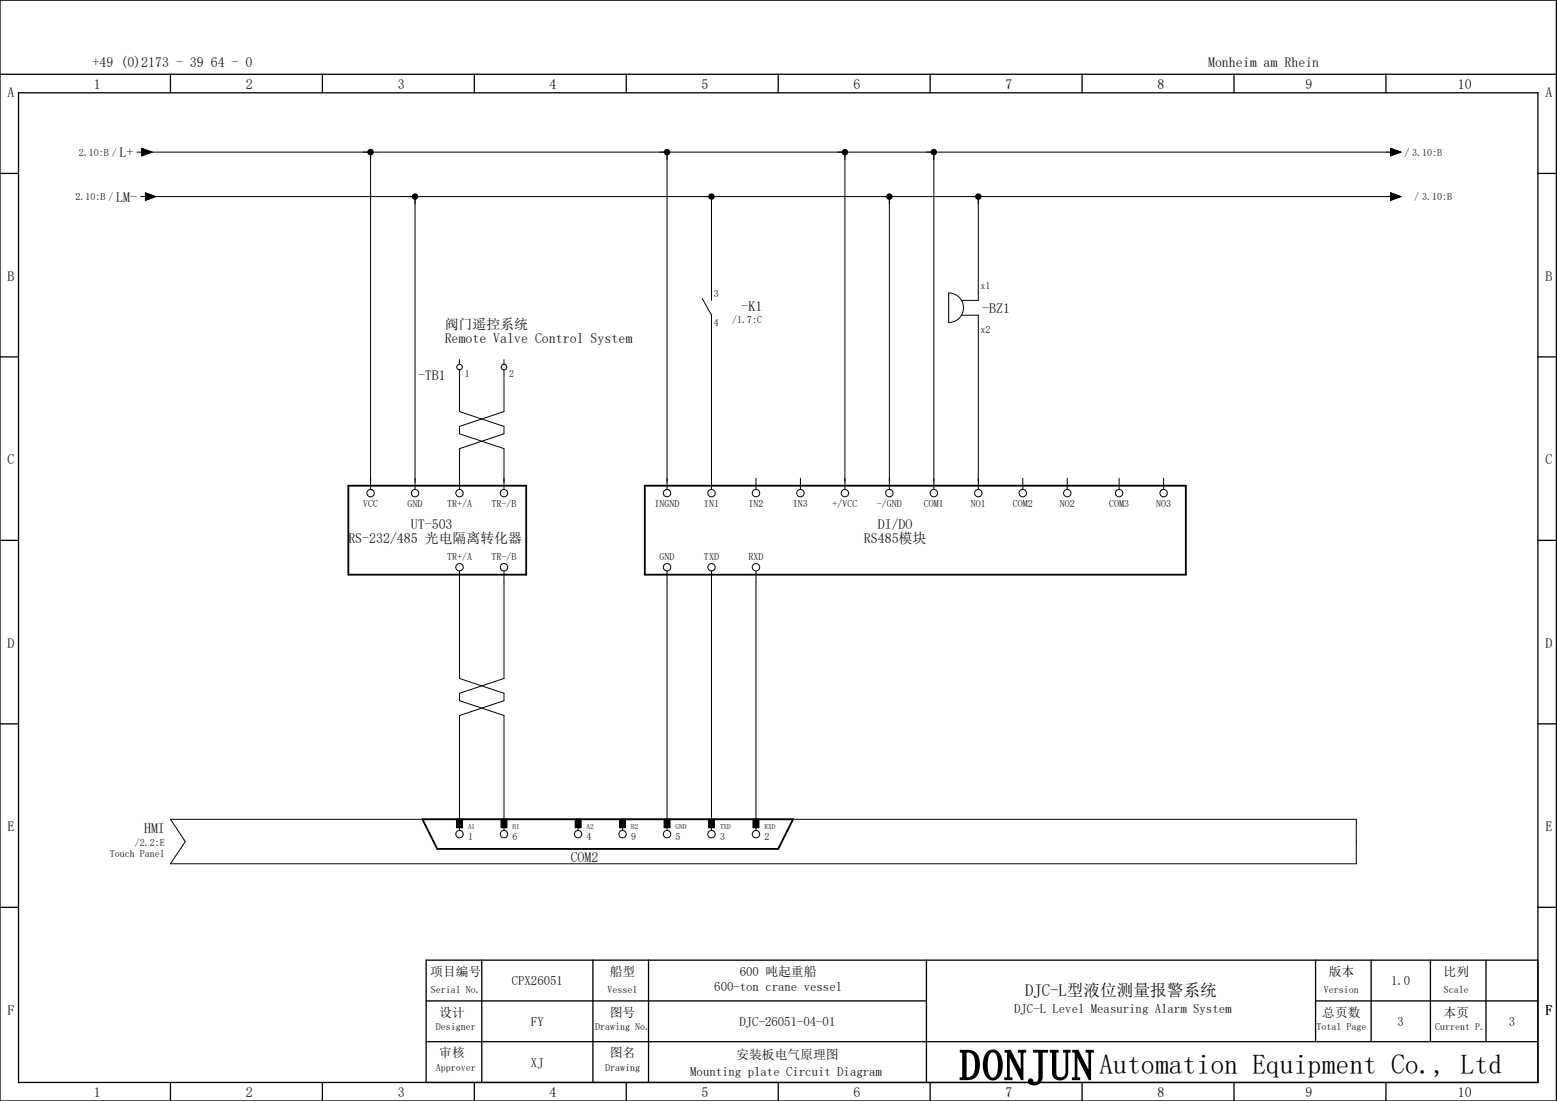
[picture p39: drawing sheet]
<svg xmlns="http://www.w3.org/2000/svg" width="420mm" height="297mm" viewBox="0 0 420 297" stroke-linecap="round" stroke-linejoin="round" font-family="sans-serif">
<defs><g id="words">
<text font-size="11.5" x="259" y="291.3">DONJUN</text>
<text font-size="7.5" x="296.6" y="289.7">Automation Equipment Co., Ltd</text>
<text font-size="4.5" x="276.6" y="268.7">DJC-L型液位测量报警系统</text>
<g font-size="3.7">
<text x="25" y="18">+49 (0)2173 - 39 64 - 0</text>
<text x="326" y="18">Monheim am Rhein</text>
<text x="2.1" y="26.3">A</text>
<text x="25.3" y="24">1</text>
<text x="66.3" y="24">2</text>
<text x="107.3" y="24">3</text>
<text x="148.3" y="24">4</text>
<text x="189.3" y="24">5</text>
<text x="230.3" y="24">6</text>
<text x="271.3" y="24">7</text>
<text x="312.3" y="24">8</text>
<text x="352.3" y="24">9</text>
<text x="393.4" y="24">10</text>
<text x="417.1" y="26.3">A</text>
<text x="32.2" y="42.4">L+</text>
<text x="31.4" y="54.4">LM-</text>
<text x="2.1" y="75.8">B</text>
<text x="417.1" y="75.8">B</text>
<text x="200.1" y="83.9">-K1</text>
<text x="120" y="88.8">阀门遥控系统</text>
<text x="265.1" y="84.4">-BZ1</text>
<text x="120" y="92.5">Remote Valve Control System</text>
<text x="112.8" y="102.5">-TB1</text>
<text x="2.1" y="125.3">C</text>
<text x="417.1" y="125.3">C</text>
<text x="110.9" y="142.8">UT-503</text>
<text x="236.9" y="142.8">DI/DO</text>
<text x="94" y="146.5">RS-232/485 光电隔离转化器</text>
<text x="233.1" y="146.5">RS485模块</text>
<text x="2.1" y="174.8">D</text>
<text x="417.1" y="174.8">D</text>
<text x="2.1" y="224.3">E</text>
<text x="38.9" y="224.8">HMI</text>
<text x="417.1" y="224.3">E</text>
<text x="154" y="232.5">COM2</text>
<text x="2.1" y="273.8">F</text>
<text x="417.1" y="273.8">F</text>
<text x="25.3" y="296">1</text>
<text x="66.3" y="296">2</text>
<text x="107.3" y="296">3</text>
<text x="148.3" y="296">4</text>
<text x="189.3" y="296">5</text>
<text x="230.3" y="296">6</text>
<text x="271.3" y="296">7</text>
<text x="312.3" y="296">8</text>
<text x="352.3" y="296">9</text>
<text x="393.4" y="296">10</text>
</g>
<g font-size="3.4">
<text x="116.1" y="263.3">项目编号</text>
<text x="164.6" y="263.3">船型</text>
<text x="199.7" y="263.3">600 吨起重船</text>
<text x="358.5" y="263.3">版本</text>
<text x="389.6" y="263.3">比列</text>
<text x="138.1" y="265.8">CPX26051</text>
<text x="192.8" y="267.3">600-ton crane vessel</text>
<text x="375.4" y="265.8">1.0</text>
<text x="118.5" y="274.3">设计</text>
<text x="164.6" y="274.3">图号</text>
<text x="273.7" y="273.3">DJC-L Level Measuring Alarm System</text>
<text x="356.8" y="274.3">总页数</text>
<text x="389.6" y="274.3">本页</text>
<text x="143.3" y="276.8">FY</text>
<text x="199.6" y="276.8">DJC-26051-04-01</text>
<text x="377.1" y="276.8">3</text>
<text x="407.1" y="276.8">3</text>
<text x="118.5" y="285.3">审核</text>
<text x="143.3" y="287.8">XJ</text>
<text x="164.6" y="285.3">图名</text>
<text x="198.7" y="285.8">安装板电气原理图</text>
<text x="186.3" y="290.3">Mounting plate Circuit Diagram</text>
</g>
<g font-size="2.7">
<text x="21.3" y="42">2.10:B /</text>
<text x="379" y="42">/ 3.10:B</text>
<text x="20.4" y="54">2.10:B /</text>
<text x="381.6" y="54">/ 3.10:B</text>
<text x="192.6" y="80.1">3</text>
<text x="264.6" y="78.1">x1</text>
<text x="192.6" y="88">4</text>
<text x="197.6" y="87.2">/1.7:C</text>
<text x="264.6" y="90">x2</text>
<text x="125.4" y="101.8">1</text>
<text x="137.4" y="101.8">2</text>
<text x="98" y="136.9">VCC</text>
<text x="110" y="136.9">GND</text>
<text x="120.6" y="136.9">TR+/A</text>
<text x="132.6" y="136.9">TR-/B</text>
<text x="176.6" y="136.9">INGND</text>
<text x="190" y="136.9">IN1</text>
<text x="202" y="136.9">IN2</text>
<text x="214" y="136.9">IN3</text>
<text x="224.6" y="136.9">+/VCC</text>
<text x="236.6" y="136.9">-/GND</text>
<text x="249.3" y="136.9">COM1</text>
<text x="262" y="136.9">NO1</text>
<text x="273.3" y="136.9">COM2</text>
<text x="286" y="136.9">NO2</text>
<text x="299.3" y="136.9">COM3</text>
<text x="312" y="136.9">NO3</text>
<text x="120.6" y="151.2">TR+/A</text>
<text x="132.6" y="151.2">TR-/B</text>
<text x="178" y="151.2">GND</text>
<text x="190" y="151.2">TXD</text>
<text x="202" y="151.2">RXD</text>
<text x="126.3" y="226.7">1</text>
<text x="138.3" y="226.7">6</text>
<text x="158.3" y="226.7">4</text>
<text x="170.3" y="226.7">9</text>
<text x="182.3" y="226.7">5</text>
<text x="194.3" y="226.7">3</text>
<text x="206.3" y="226.7">2</text>
<text x="29.6" y="231.2">Touch Panel</text>
<text x="36.4" y="228.1">/2.2:E</text>
<text x="116.3" y="268">Serial No.</text>
<text x="163.9" y="268">Vessel</text>
<text x="357.3" y="268">Version</text>
<text x="389.6" y="268">Scale</text>
<text x="117.6" y="278">Designer</text>
<text x="160.6" y="278">Drawing No.</text>
<text x="355.3" y="278">Total Page</text>
<text x="387.3" y="278">Current P.</text>
<text x="117.6" y="289">Approver</text>
<text x="163.3" y="289">Drawing</text>
</g>
<g font-size="2">
<text x="126.3" y="223.8">A1</text>
<text x="138.3" y="223.8">B1</text>
<text x="158.3" y="223.8">A2</text>
<text x="170.3" y="223.8">B2</text>
<text x="182.3" y="223.8">GND</text>
<text x="194.3" y="223.8">TXD</text>
<text x="206.3" y="223.8">RXD</text>
</g>
</g></defs>
<g fill="none" stroke="#000" stroke-width=".35">
<path d="M0 0h420v297h-420zM0 20h420M5 25h410v267h-410zM46 20v5M87 20v5M128 20v5M169 20v5M210 20v5M251 20v5M292 20v5M333 20v5M374 20v5"/>
<path d="M0 46.8h5M415 46.8h5M0 96.3h5M415 96.3h5M0 145.8h5M415 145.8h5M0 195.3h5M415 195.3h5M0 244.8h5M130 259v33M160 259v33M175 259v33"/>
<path d="M250 259v33M355 259v22M370 259v22M386 259v22M401 259v22M415 244.8h5M415 259h-300v33M115 270h135M355 270h60M46 292v5M87 292v5M115 281h300"/>
<path d="M128 292v5M169 292v5M210 292v5M251 292v5M292 292v5M333 292v5M374 292v5"/>
</g>
<g fill="none" stroke="#000" stroke-width=".27">
<path d="M37 41h1.2M38 53h1.3M38.2 40l2.8 1-2.8 1zM39 41h337M39.3 52l2.7 1-2.7 1zM40 53h336M100 41v91M112 53v79M180 41v91M192 53v28M228 41v91M240 53v79"/>
<path d="M252 41v91M264 53v28h-4.5M375.2 40l2.8 1-2.8 1zM375.2 52l2.8 1-2.8 1zM256 79a4 4 0 0 1 4 4 4 4 0 0 1-4 4zM124 97v1.3M124 99.8v11.2l12 4v2l-12 4v11M136 99.8v11.2l-12 4v2l12 4v11M136 97v1.3M189.5 80.5l2.5 4.5v47M259.5 85h4.5v47M204 129v3"/>
<path d="M216 129v3M276 129v3M288 129v3M302 129v3M314 129v3M124 154v29l12 4v2l-12 4v28M136 154v29l-12 4v2l12 4v28M180 154v67M192 154v67M204 154v67M46 221h320v12h-320l4-6zM123.2 221v2.3h1.5v-2.3"/>
<path d="M124 223.3v.7M135.3 221v2.3h1.5v-2.3M136 223.3v.7M155.3 221v2.3h1.5v-2.3M156 223.3v.7M167.3 221v2.3h1.4v-2.3M168 223.3v.7M179.2 221v2.3h1.5v-2.3M180 223.3v.7M191.2 221v2.3h1.6v-2.3M192 223.3v.7M203.3 221v2.3h1.5v-2.3"/>
<path d="M204 223.3v.7"/>
<circle cx="124" cy="99" r=".75"/>
<circle cx="136" cy="99" r=".75"/>
<circle cx="100" cy="133" r="1"/>
<circle cx="112" cy="133" r="1"/>
<circle cx="124" cy="133" r="1"/>
<circle cx="136" cy="133" r="1"/>
<circle cx="180" cy="133" r="1"/>
<circle cx="192" cy="133" r="1"/>
<circle cx="204" cy="133" r="1"/>
<circle cx="216" cy="133" r="1"/>
<circle cx="228" cy="133" r="1"/>
<circle cx="240" cy="133" r="1"/>
<circle cx="252" cy="133" r="1"/>
<circle cx="264" cy="133" r="1"/>
<circle cx="276" cy="133" r="1"/>
<circle cx="288" cy="133" r="1"/>
<circle cx="302" cy="133" r="1"/>
<circle cx="314" cy="133" r="1"/>
<circle cx="124" cy="153" r="1"/>
<circle cx="136" cy="153" r="1"/>
<circle cx="180" cy="153" r="1"/>
<circle cx="192" cy="153" r="1"/>
<circle cx="204" cy="153" r="1"/>
<circle cx="124" cy="225" r="1"/>
<circle cx="136" cy="225" r="1"/>
<circle cx="156" cy="225" r="1"/>
<circle cx="168" cy="225" r="1"/>
<circle cx="180" cy="225" r="1"/>
<circle cx="192" cy="225" r="1"/>
<circle cx="204" cy="225" r="1"/>
</g>
<path d="M94 131h48v24h-48zM174 131h146v24h-146zM114 221h100l-4 8h-92z" fill="none" stroke="#000" stroke-width=".5"/>
<g fill="#000">
<circle cx="100" cy="41" r=".88"/>
<circle cx="112" cy="53" r=".88"/>
<circle cx="180" cy="41" r=".88"/>
<circle cx="192" cy="53" r=".88"/>
<circle cx="228" cy="41" r=".88"/>
<circle cx="240" cy="53" r=".88"/>
<circle cx="252" cy="41" r=".88"/>
<circle cx="264" cy="53" r=".88"/>
</g>
<path d="M38.2 40l2.8 1-2.8 1zM39.3 52l2.7 1-2.7 1zM375.2 40l2.8 1-2.8 1zM375.2 52l2.8 1-2.8 1zM123.2 221h1.5v2.3h-1.5zM135.3 221h1.5v2.3h-1.5zM155.3 221h1.5v2.3h-1.5zM167.3 221h1.4v2.3h-1.4zM179.2 221h1.5v2.3h-1.5zM191.2 221h1.6v2.3h-1.6zM203.3 221h1.5v2.3h-1.5z" fill="#000" stroke="#000" stroke-width=".27"/>
<use href="#words"/>
</svg>
